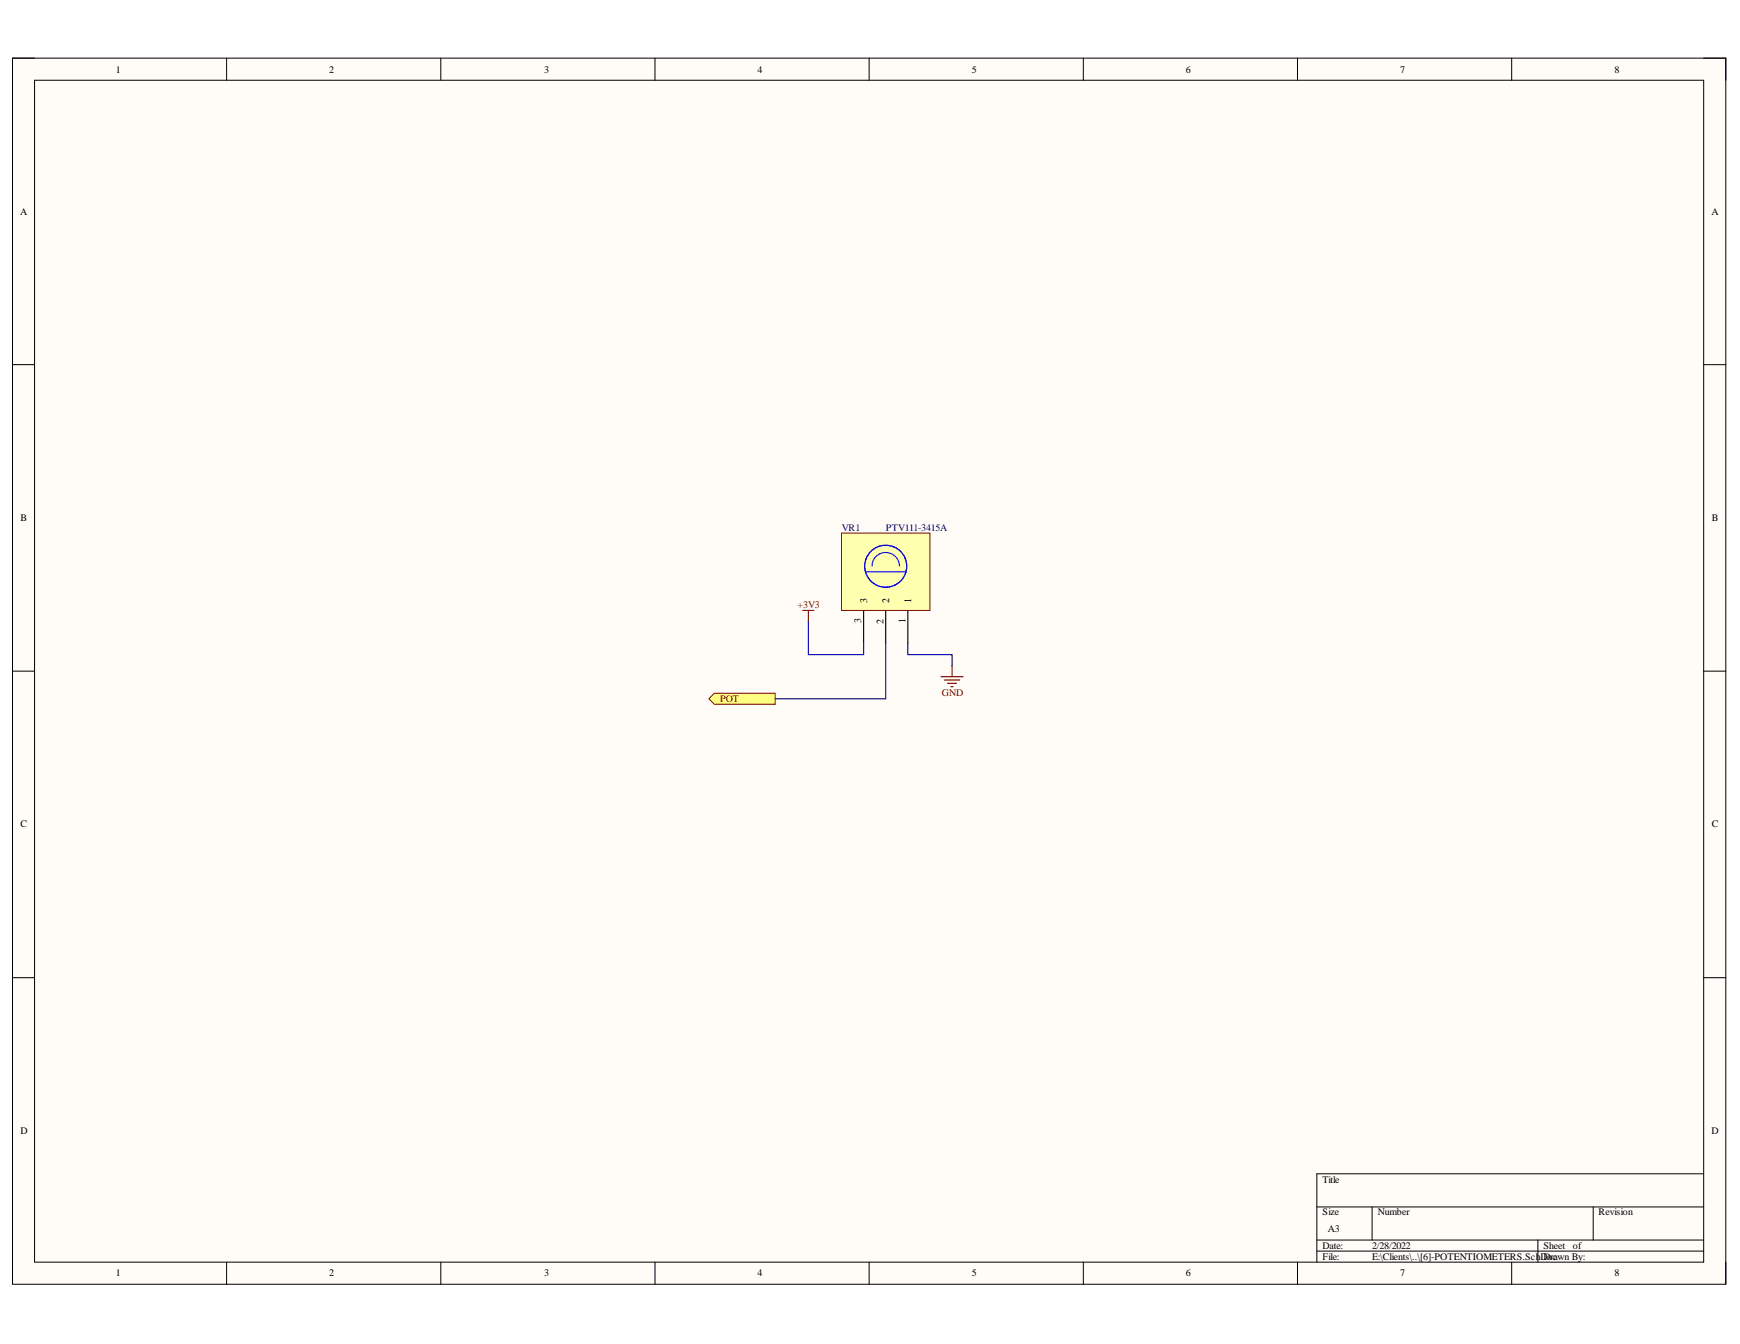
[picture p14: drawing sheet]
<svg xmlns="http://www.w3.org/2000/svg" width="279mm" height="216mm" viewBox="0 0 279 216" stroke-linecap="round" stroke-linejoin="round" font-family="sans-serif">
<defs><g id="words">
<g font-size="1.6">
<text x="18.6" y="11.7">1</text>
<text x="52.9" y="11.7">2</text>
<text x="87.4" y="11.7">3</text>
<text x="121.6" y="11.7">4</text>
<text x="156.1" y="11.7">5</text>
<text x="190.4" y="11.7">6</text>
<text x="224.8" y="11.7">7</text>
<text x="259.2" y="11.7">8</text>
<text x="3.2" y="34.5">A</text>
<text x="274.8" y="34.5">A</text>
<text x="3.3" y="83.7">B</text>
<text x="274.9" y="83.7">B</text>
<text x="138.3" y="100.1" transform="rotate(-90 138.3 100.1)">3</text>
<text x="139.2" y="96.8" transform="rotate(-90 139.2 96.8)">3</text>
<text x="141.8" y="100.2" transform="rotate(-90 141.8 100.2)">2</text>
<text x="142.8" y="96.8" transform="rotate(-90 142.8 96.8)">2</text>
<text x="145.4" y="100.1" transform="rotate(-90 145.4 100.1)">1</text>
<text x="146.3" y="96.8" transform="rotate(-90 146.3 96.8)">1</text>
<text x="3.3" y="132.9">C</text>
<text x="274.9" y="132.9">C</text>
<text x="3.3" y="182.2">D</text>
<text x="274.8" y="182.2">D</text>
<text x="212.4" y="190">Title</text>
<text x="212.4" y="195.2">Size</text>
<text x="213.2" y="198">A3</text>
<text x="221.3" y="195.2">Number</text>
<text x="256.7" y="195.2">Revision</text>
<text x="212.4" y="200.6">Date:</text>
<text x="212.4" y="202.4">File:</text>
<text x="220.3" y="200.6">2/28/2022</text>
<text x="220.3" y="202.4">E:\Clients\..\[6]-POTENTIOMETERS.Sch</text>
<text x="247.4" y="202.4">DDorcawn By:</text>
<text x="247.8" y="200.6">Sheet</text>
<text x="252.6" y="200.6">of</text>
<text x="18.6" y="205.1">1</text>
<text x="52.9" y="205.1">2</text>
<text x="87.4" y="205.1">3</text>
<text x="121.6" y="205.1">4</text>
<text x="156.1" y="205.1">5</text>
<text x="190.4" y="205.1">6</text>
<text x="224.8" y="205.1">7</text>
<text x="259.2" y="205.1">8</text>
</g>
<g font-size="1.6" fill="#000080">
<text x="135.2" y="85.2">VR1</text>
<text x="142.3" y="85.2">PTV111-3415A</text>
</g>
<g font-size="1.6" fill="#800000">
<text x="128.1" y="97.7">+3V3</text>
<text x="115.6" y="112.8">POT</text>
<text x="151.2" y="111.9">GND</text>
</g>
</g></defs>
<path d="M2 9.3h275.1v197h-275.1z" fill-rule="evenodd" fill="#fffcf8"/>
<path d="M2 9.3h275.1v197h-275.1z" fill="none" stroke="#000" stroke-width=".16"/>
<path d="M5.6 12.9h268v189.9h-268z" fill-rule="evenodd" fill="#fffcf8"/>
<g fill="none" stroke="#000" stroke-width=".16">
<path d="M2 9.3h3.6M5.6 12.9h268v189.9h-268zM36.4 9.3v3.6M70.8 9.3v3.6M105.2 9.3v3.6M139.6 9.3v3.6M174 9.3v3.6M208.3 9.3v3.6M242.7 9.3v3.6M273.6 9.3h3.5v3.6M2 58.6h3.6M273.6 58.6h3.5"/>
<path d="M2 107.8h3.6M273.6 107.8h3.5M2 157.1h3.6M273.6 157.1h3.5M211.5 193.9h62.1M211.5 199.2h62.1M220.3 193.9v5.3M246.9 199.2v3.6M255.8 193.9v5.3M273.6 188.6h-62.1v14.2M36.4 202.8v3.5M70.8 202.8v3.5"/>
<path d="M105.2 202.8v3.5M139.6 202.8v3.5M174 202.8v3.5M208.3 202.8v3.5M211.5 201h62.1M242.7 202.8v3.5M277.1 202.8v3.5"/>
</g>
<path d="M135.1 85.6h14.2v12.5h-14.2z" fill-rule="evenodd" fill="#ffffb0"/>
<path d="M135.1 85.6h14.2v12.5h-14.2z" fill="none" stroke="#800000" stroke-width=".16"/>
<path d="M138.7 98.1v5.3M142.2 98.1v5.3M145.8 98.1v5.3" fill="none" stroke="#000" stroke-width=".18"/>
<g fill="none" stroke="#00f" stroke-width=".18">
<path d="M139 91.9h6.4M144.4 90.9a2.21 2.21 0 0 0-2.2-2.1 2.21 2.21 0 0 0-2.2 2.1"/>
<circle cx="142.2" cy="91" r="3.4"/>
</g>
<path d="M128.9 98.1h1.8M129.8 98.1v1.7M151.1 108.7h3.5M151.6 109.2h2.5M152.2 109.8h1.4M152.7 110.3h.3M152.9 106.9v1.8" fill="none" stroke="#800000" stroke-width=".18"/>
<path d="M113.8 112.3l.9-.9h9.8v1.7h-9.8z" fill-rule="evenodd" fill="#ffff80"/>
<path d="M113.8 112.3l.9-.9h9.8v1.7h-9.8z" fill="none" stroke="#800000" stroke-width=".16"/>
<path d="M129.8 99.8v5.4h8.9v-1.8M142.2 103.4v8.9h-17.7M145.8 103.4v1.8h7.1v1.7" fill="none" stroke="#000080" stroke-width=".18"/>
<use href="#words"/>
</svg>
